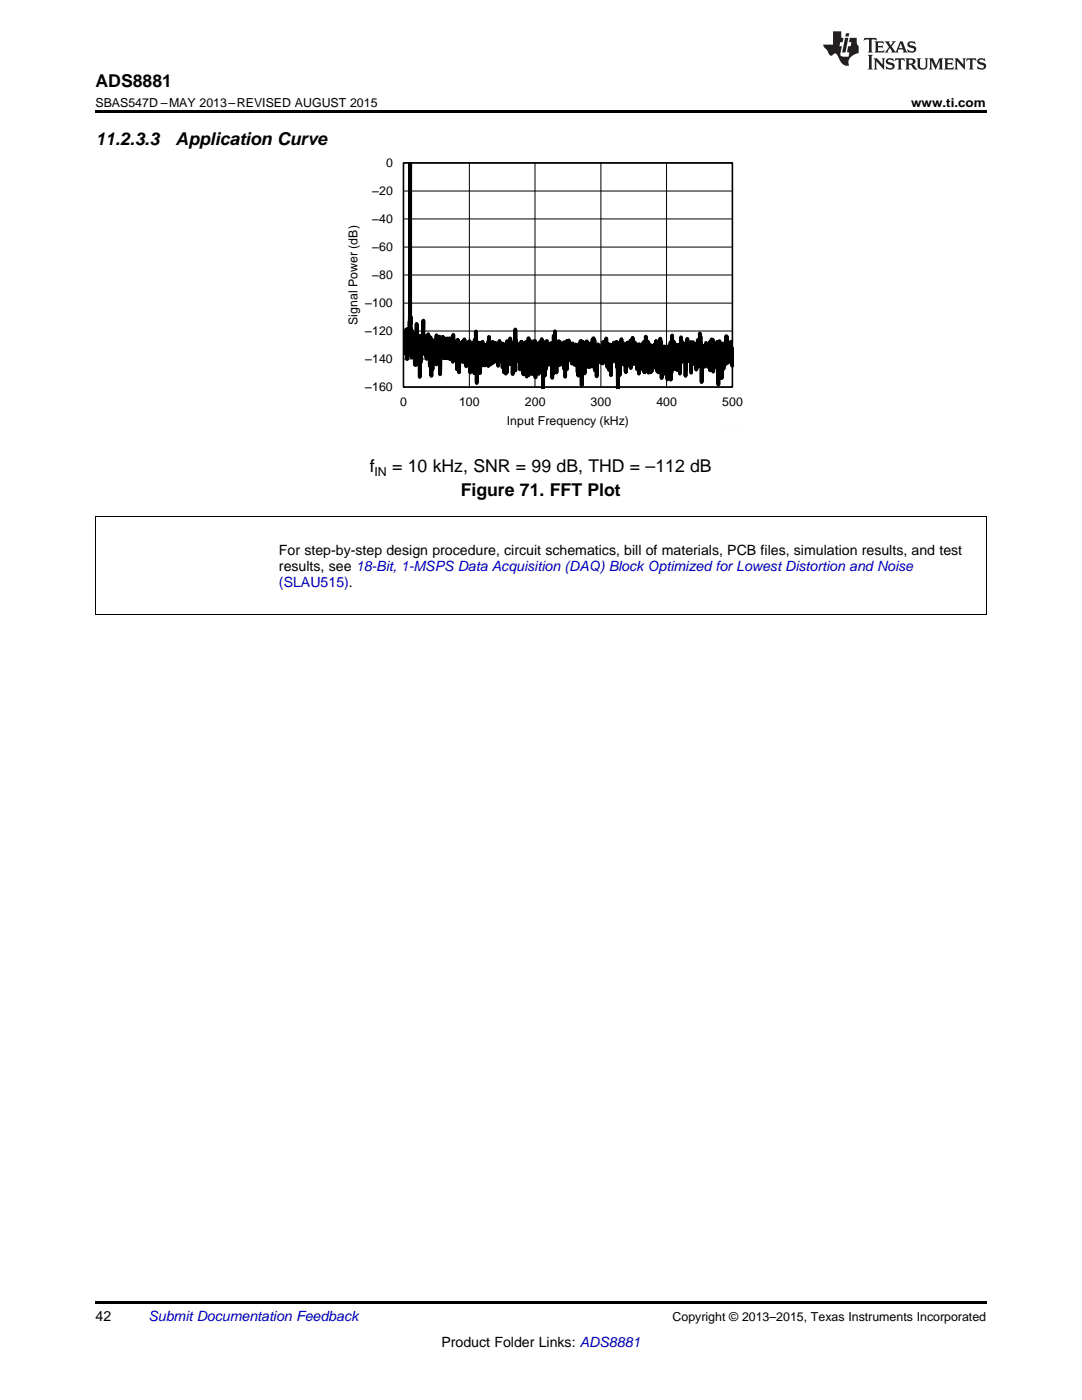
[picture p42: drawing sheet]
<svg xmlns="http://www.w3.org/2000/svg" width="216mm" height="279mm" viewBox="0 0 216 279" stroke-linecap="round" stroke-linejoin="round" font-family="sans-serif">
<defs><g id="words">
<g font-size="3.5">
<text x="19" y="17.3">ADS8881</text>
<text x="19" y="28.9">11.2.3.3</text>
<text x="35" y="28.9">Application Curve</text>
<text x="73.8" y="94.2">f</text>
<text x="78.2" y="94.2">= 10 kHz, SNR = 99 dB, THD = –112 dB</text>
<text x="91.9" y="99">Figure 71. FFT Plot</text>
</g>
<g font-size="2.8">
<text x="55.7" y="110.8">For step-by-step design procedure, circuit schematics, bill of materials, PCB files, simulation results, and test</text>
<text x="55.7" y="114">results, see 18-Bit, 1-MSPS Data Acquisition (DAQ) Block Optimized for Lowest Distortion and Noise</text>
<text x="19" y="263.6">42</text>
<text x="88.1" y="268.9">Product Folder Links: ADS8881</text>
</g>
<g font-size="2.8" fill="#0000c8">
<text x="55.7" y="117.2">(SLAU515).</text>
<text x="29.6" y="263.6">Submit Documentation Feedback</text>
</g>
<g font-size="2.5">
<text x="19" y="21.4">SBAS547D –MAY 2013–REVISED AUGUST 2015</text>
<text x="181.8" y="21.4">www.ti.com</text>
<text x="77" y="33.3">0</text>
<text x="74.3" y="39">±20</text>
<text x="74.3" y="44.5">±40</text>
<text x="74.3" y="50.1">±60</text>
<text x="74.3" y="55.7">±80</text>
<text x="71.3" y="64.8" transform="rotate(-90 71.3 64.8)">Signal Power (dB)</text>
<text x="72.9" y="61.3">±100</text>
<text x="72.9" y="66.9">±120</text>
<text x="72.9" y="72.5">±140</text>
<text x="72.9" y="78.1">±160</text>
<text x="79.8" y="81">0</text>
<text x="91.6" y="81">100</text>
<text x="104.7" y="81">200</text>
<text x="117.8" y="81">300</text>
<text x="131" y="81">400</text>
<text x="144.1" y="81">500</text>
<text x="101.1" y="84.9">Input Frequency (kHz)</text>
<text x="74.7" y="94.9">IN</text>
<text x="134.2" y="263.6">Copyright © 2013–2015, Texas Instruments Incorporated</text>
</g>
</g></defs>
<path d="M19 22h177.8v.5h-177.8zM19 122.7h.2zM196.7 122.7h.1zM19 259.7h177.8v.5h-177.8z" fill="#000"/>
<g fill="none" stroke="#000" stroke-width=".2">
<path d="M80.5 32.5h65.6v44.7h-65.6zM80.5 38.1h65.6M93.7 32.5v44.7M106.8 32.5v44.7M119.9 32.5v44.7M133 32.5v44.7M80.5 54.9h65.6M80.5 49.3h65.6M80.5 43.7h65.6M80.5 71.6h65.6M80.5 66.1h65.6M80.5 60.5h65.6"/>
<path d="M19 103.2h177.8M19.1 103.2v19.5M196.8 103.2v19.5M19 122.6h177.8"/>
</g>
<path d="M80.5 32.5h65.6v44.7h-65.6z" fill="none" stroke="#000" stroke-width=".31"/>
<path d="M80.6 68.4v-1.4l.1 2.2 .1-3.3 .1 3 .1-1.1v.7v2.2l.1-2.5 .1 3.1v-2.8v3.2l.1-6.1 .1 3.4 .2-2.2v1.5l.2-4.2v1v-32.6v31.4l.1 .8v-1.5l.2 8.1 .1-5.4v2.7l.2-1.7v4.4l.1-4.3 .1 4.2 .1-4.3 .1 5.9 .1-6.1 .1 6.1 .1-8.2 .2 7.8v-4.4l.1 2v-2.2l.1 1.5 .1-2.2 .1 4.3v-4.4l.1 8.2v-7l.1-.4 .1 4.4v-4.7l.1 2.3v-2.8l.2 2.9v-1.9v2.2l.2-6.2v5.8v-2.7l.2 3.3v-3.4l.2 4 .2-2.6v3.2l.1-2.5 .2 1.7v-.6l.1-3.5 .1 4.7 .1-3.9 .1 5.4v-4.3l.1 4.6v-5.9v3.8l.1-3.3 .1 7.2v-6.5l.2 5.2v-5l.1 2.4v-2.3l.1 1.2 .2-1.9v2.4v-2.7l.1 2.9v-2.7l.2 3.1v-1.6l.1 3.2v-5.8v4l.1-3.1 .1 3.8 .1-3.8 .1 2.7v-2.2l.1 .6v2.6l.1-4.3 .1 7.5 .1-5.7 .1 1.6 .1-2.1 .1 2.2 .1-3.5 .1 2.4 .1-2.2 .1 4.1v-3.7l.1 3.6 .2-3.6v3.2v-2l.2 2.5 .1-3.9v3.9v-4l.1 2.8 .2-2.6v3.8v-2.5l.1-1.2 .1 2.2v-2.5l.2 4.2 .1-2.9v2.3l.2-2.3 .1 1.9v-2.3l.1 3.8v-5.4l.2 3.6v-2.2l.2 3.1 .1-2.5 .1 1.7v-1.6l.2 2.1v-1v3.7l.1-5.9 .2 3.3 .1-2.3v5.5l.1-4.8 .2 2.2 .1-3.2 .1 2.5v-2.7l.1 1.6v-1.7l.2 4.1 .1-4.2v3l.1-2.1v3.1l.1-4.4v4.2l.1-2.9v2.3l.1-2.1 .1 3.9v-4.7l.1 4.1 .1-3.4 .1 .6v-.9v2.7v-2.7l.1 2.5 .1-3.1v3.7l.1-3.3 .1 2.3v-2.8l.1 6.3 .1-5.3v2.3l.2-2.4v2.6l.1-3v3.5l.3-3.6v2.9v-3l.1 6.1 .1-6.7 .2 3.8v-5.4l.2 10.2 .1-8.2v4.5l.1-2.8 .1 1.1v-2v3.1l.1-3.2 .1 3.8 .1-3.2v2.5v-1v3.5l.1-6.1 .1 4.6 .2-4.4 .1 4 .1-4.4v4.7v-3.9l.2 1.2v-1.1v3.5l.1-3.5v1.7l.1-1.9 .1 4 .1-4.1v3.8l.1-2.8v2.5l.1-2.8 .1 .9 .1-1.8 .1 4.5 .2-5.9 .1 4.3 .1-2.6v3.8l.1-3.7v3.7l.1-2.9 .1 1.6 .1-1.5v2.4l.1-4.1v4.1l.2-3.2v2l.1-1.2v1.9l.1-1.9 .1 2 .1-3.5 .1 2.6v-2.3v1.3l.1-1.4 .1 2.1v-1.8v3.5l.1-2.6 .1 3.2v-3.6l.2 .7 .1-2.1 .1 3.8 .1-3.2v1.7l.1-1.4v.8a2.57 2.57 0 0 1 .1 1.8l.1-.6 .1 2.5v-4.8l.2 2.4v-1.9l.1 5.2v-3.2v.4l.1-1.9 .1 2.1 .1-2.5v5.4l.2-6.1v5.8l.1-6.2v3.9v-2.9l.2 2.9 .1-2.7 .1 1.6v-1.4l.1 .3v2.9l.1-5.2 .1 4.3v-3.6l.1 4.2 .1-3.4 .1 2.7v-2l.1 .5v4.5l.1-5.3 .1 1.8 .1-2.3v2.7l.1-2.2v3l.1-3.1v4.7v-8.2l.3 6.3 .2-2.7v1.4v-1.6l.1 1.2v-1.8l.1 2.6 .1-1.6 .1 2 .1-1.2v3.3l.2-5.5 .1 5.3 .1-5.2v5.5l.1-3.2 .1 4.1 .2-5.8v2.6l.1-2 .1 3.7v-4.6v3.3l.1-3.7 .2 7v-3.9l.1-.6v.2l.1-2.2v2.5v-2.7l.1 2.3v-.8l.1 .7v-3.2v7.4l.1-5.4v.4l.2-.9v2.8l.2-3.7v5v-4.3l.1 3.9v-3.3l.1 .5v4.8l.1-5.5v1.7v-.3l.1 1v-2l.1 2.3v-3.8l.1 4.9 .2-4.9v7.2v-6.3l.1 5 .2-5.4 .1 2.8 .1-2.2 .1 2.5 .1-1.1v4l.2-6.3v4.5l.2-4.4 .1 5.4v-1.9l.1 1.7v-5.9l.1 3.3v-2.8l.1 5.6v-4.6v8.3l.1-8.9v4.4l.3-3.7v5.7l.1-6.8 .1 5.5 .2-5.7 .1 3.3 .1-2.3v.7v-.2l.1 3.3v-3.2l.1 1 .1-1.9 .1 2.9 .1-3v2.3l.1-2.4 .1 4.1v-3.6l.1 3.1v-2.3v.5l.1 5.1v-5.3l.1 1.7 .1-2.7v5.5l.1-7.6 .1 4.2 .1-5.1 .1 5.3 .1-2.7 .1 2.5v-1.2v4.4l.1-5 .1 2.1v-2.9l.1 3.1v-3v1.2l.1-.6v2.6l.1-3.8 .1 4.8 .1-4.6 .1 3.6 .1-.8 .1 1.1 .1-2.4v2.9l.1-3.6 .1 3.7 .1-3.9 .1 2.9v-3.5v5.3l.1-3.4 .1 3.3v-4.9l.1 6.6v-6l.2 3.1 .1-4.2v5.6l.1-5.4v2.4v-2.6l.2 3.5v-3.5v3.8l.1-4 .1 3.7v-2.5l.2 2.7 .1-1.9v1.8v-3.1l.2 4 .1-4.1 .2 4 .1-2.2v1.7l.1-2.8v3.4l.1-3.3 .1 3.6 .1-4.2v2.2l.1-1.1v.9l.1-1.7 .2 5.3 .1-2.7v3.4v-5.6v2.4l.2-3.2 .1 4v-2.5l.1 3.2v-5.2l.1 6 .1-5.1v.6l.1 7.3v-8.8l.1 2.3v-2.2l.1 4v-2.7l.1 1.2v-1.2v2.5l.1-2.5 .1 5 .2-5.6v4.4l.1-4.7 .1 4.3v-4.8l.1 1.7 .1-1.6v3.5l.1-1.9v.4v1.9l.1-2.2v3.3l.1-4.2v2.9v-3.1l.2 4.4v-4.6l.2 3.2 .1-3.3 .2 4.7 .1-5.5v2.6v-2.4l.1 2.1v-2.5l.2 5.7v-5.4l.1 6.1v-4.4l.1 1.7 .1-1.5 .1 .1 .1 5.3v-6.3l.1 3.5 .1-3.6 .1 2.5 .1-2.2v1.2l.1-.8v.7v-.3l.1 2.5v-3l.1 3v-.5v-2.5l.1 3.1 .2-3.3v2.4l.1-2.3 .1 3.3 .1-4.3v2.3l.1-1.4 .1 1.8v-2.3l.1 3v-2.4l.1 1.6 .1-1.7v2v-1.9l.1 1.1v-2.8l.2 5.8v-4l.1 .8v-1.4l.2 2.6v-.9v3.5l.1-5.2 .1 2.4v-2.2l.1 2.1v-1.9l.1 1.7v-1.7v5.8l.1-5.7v2.5v-1.9v1.1l.1-1.1v2.5l.2-3.5 .1 2.5v-2.3v2l.1-2.6v2.4l.1-2.3 .1 .6v2.2v-2l.1 1.1v-.8l.1 2.7 .1-1.7v.8v-3.2l.2 5.2v-1.1l.1 5.2M146.1 69.6v3.4l-.3-4.8v3.3v-2l-.1 .9v-1.2l-.1 2.2-.1-2.7v3.5l-.1-1.9v1.5l-.1-2.5-.1 1.4v-1.8l-.1 3.6-.1-5.3-.1 3.5v-3.6l-.1 5.3v-3l-.1 3.4-.1-3.7-.1 2.1v-2.2l-.1 4.6-.1-5-.2 4.1-.1-1.7v4.5l-.1-6.6v2.6v-.4l-.1 1-.1-2.7-.1 2.9v-4.2l-.2 2.6v-1.6l-.1 7.7v-8.4v3.9l-.1-2.9-.1 3.8v-5l-.1 5v-4.4l-.1 3.1-.1-1.8v3.2v-3.4l-.1 2.2-.1-2.7-.1 2.3v-2.2l-.1 2.1v-1.9l-.1 4.5v-6.4l-.1 4.7v-3.8l-.1-.8v3.2l-.1-3.4-.1 5.3-.1-4.2v4.2v-1.9l-.1 2.8-.1-5.7v3.2l-.1-1.3v2.9l-.1-3.5-.1 3.7v-3.8l-.1 2.2v-2.2l-.1 2.8v-3.1l-.1 2.3-.1-3-.1 3.1-.1-1.6-.1 .4v2.9l-.1-3.5-.1 2.5v-3.2v3.7l-.1 .4-.2-3v4.3l-.1-5.3v7.2v-5.6l-.1 2.3v-3.4v1.5l-.1-4-.1 3.9-.1-4.4v6.4v-4l-.1 3.8-.1-3.2-.1 3.4v-2.8l-.1 1.8v-4.2v5.4v-3.7l-.1-.5v3l-.1-3.1-.1 4.9v-5l-.1 2.8v-3l-.1 4.1v-2.2l-.1 .2-.2-1.7-.1 2v-2.7v2.3l-.2-1.6v2.7l-.2-2.9v5.6v-6.2l-.1 3.7-.2-2.6v2.6l-.1-2v1l-.1-1.4v2.5l-.1-2.8-.1 2.3-.1-3.9v4.5v-2.6l-.1 2.1-.1-2.5v4.6l-.1-5.2v6.5l-.1-6v2.4l-.1 .1v-1.9v1.8l-.1-2.2v1.3l-.1-.7-.1 2-.1-3-.1 1.4-.1-2.1v4.2l-.1-5-.1 4.3-.1-2.4v5.4l-.2-5.5v1l-.1-1.3-.1 5.1-.1-4-.1 2.3v-2.5v4.1l-.1-5-.1 4.3-.1-3.4-.1 1.8-.2-3.1v5.3l-.1-5.6-.1 4.7-.1-2v1.9l-.1-5.7-.1 7.4-.1-5.1-.1 2.6v3.9v-7.5l-.1 4.5v-3.9l-.1 2-.1-1.8-.1 6.2-.1-6.1v1.5l-.1-.8v5.8l-.1-5.4-.1 1.5v-1.7v3.3l-.1-3.6-.2 4.8v-5.5l-.2 2.5v-2l-.1 2.1-.1-2.5-.1 4.9v-4.9v2.3l-.2-2.5v6.5v-6.3l-.1 4.1v-5.1l-.1 1.3v-1.9l-.1 4.5-.1-3.1-.1 3.2v-2.6l-.1 2.3v-2.2v4.6l-.1-4.4-.1-.5-.1 4.7v-4.6v3.5l-.1-3.8-.1 2.4v-3.6l-.1 4.6-.2-3.8v4.6l-.1-4.5-.1 2.7-.1-2.3-.1 2.2-.1-2v4.6l-.2-4.2-.1 4.4v-5.3l-.1 1.8v-2.1l-.2 2.7-.1-2.5v5.5l-.1-6.2-.1 4.3-.1-3.8v4.4l-.1-3.9-.1 1.8v-3.8v3.2l-.1 2.3-.1-3.3-.1 4.9-.1-6v1.5l-.1-1.5v5.6l-.1-4.9-.2 3.3-.2-3.2v3l-.1-2.1v.3l-.1-.1v1.4l-.1-2.9-.1 5.9-.1-5.8v2.3l-.1-2.3-.1 1.9v-.6l-.1 3.6-.1-3.4v2.4v-2.4l-.1 2.1v-3.9l-.1 3.8-.1-3.3v3.3l-.1-3.2v3.4l-.1-4.3-.1 4.5-.2-5.3v4.4l-.1-2.3v1.9l-.1-1.9v1.5l-.1-1v3.5l-.1-5.5-.1 4.5v-3.4l-.1 2-.1-1.9v3.8l-.1-4.1-.2 3.6v-4.1l-.2 2.6v-2.4l-.1 5.6-.1-4.2v4.2v-4.8v1l-.1-1.2-.1 2.7-.1-1.6v2.4l-.2-4.3v1.9l-.2-1.6-.1 4v-5v4.2l-.3-3.6-.1 6.6v-6v3.5l-.1-3.3-.1 3.3v-3.2l-.1 8.3" fill="none" stroke="#000" stroke-width=".76"/>
<path d="M66.5 31.4v54.2M79.2 31.4h69.9M149.1 31.4v47M66.5 85.5h6.4M142.7 85.5h6.4" fill="none" stroke="#fefefe" stroke-width=".2" stroke-dasharray=".4 .1" stroke-linecap="butt"/>
<g fill="#231f20">
<path d="M172.5 7.6l-.1 .5 .4-.2h.6v.1v2.1l-.2 .4h.9l-.2-.4v-2.1l.1-.1h.5l.5 .2-.2-.5zM174.5 8.3l.2 .3v1.5l-.2 .4h1.8l.2-.6a1.04 1.04 0 0 1-1.3 .2v-.7h.6l.3 .2v-.6l-.3 .2h-.6v-.6l.8-.1 .4 .3-.2-.5zM176.5 8.3l.9 1.1-.9 1.1h.8l-.2-.2 .4-.7 .5 .7-.2 .2h1.5l-.2-.2 .2-.4h.9l.1 .4-.2 .2h1l-.3-.3-.7-1.9h-.5l-.9 2-.8-1 .9-1h-.8l.1 .3-.4 .5-.3-.6 .1-.2zM179.7 8.6l.4 1h-.7zM181.3 8.4a.63 .63 0 0 0-.2 .7 .63 .63 0 0 0 .6 .4l.6 .2 .1 .2a.75 .75 0 0 1-.7 .4 .75 .75 0 0 1-.6-.5l.1 .7 .1-.1a1.11 1.11 0 0 0 1.5-.6 1.13 1.13 0 0 0-1.2-.8l-.1-.4a1.04 1.04 0 0 1 1.2 .2l-.2-.5-.2 .1-.4-.2zM173.2 10.9l.2 .4v2.2l-.2 .4h1l-.3-.4v-2.2l.3-.4zM174.3 11.6l.3 .4v1.5l-.3 .4h.8l-.2-.4v-1.3l1.5 1.7v-1.9l.2-.4h-.7l.2 .4v.9l-1.1-1.3zM177 11.8a.62 .62 0 0 0-.2 .7 .62 .62 0 0 0 .6 .4l.6 .1 .1 .3a.76 .76 0 0 1-.7 .3 .76 .76 0 0 1-.7-.4l.2 .7 .1-.1a1.11 1.11 0 0 0 1.5-.6 1.13 1.13 0 0 0-1.2-.8l-.1-.4a1.04 1.04 0 0 1 1.2 .2l-.2-.6-.2 .1-.5-.1zM178.7 11.6l-.2 .6a.61 .61 0 0 1 .8-.3v1.6l-.2 .4h.9l-.2-.4v-1.6a.63 .63 0 0 1 .7 .3l-.1-.6zM180.6 11.6l.3 .4v1.5l-.3 .4h1l-.2-.2-.1-.8 .6 .2a.76 .76 0 0 0 1.2 .7l-1-1a.58 .58 0 0 0 .6-.5 .58 .58 0 0 0-.5-.6zM181.4 11.9h.1a.45 .45 0 0 1 .5 .1 .45 .45 0 0 1 .1 .5l-.8 .2zM182.9 11.6l.2 .2a2.17 2.17 0 0 0 .3 1.9 .99 .99 0 0 0 1.6-.6v-1.1l.2-.4h-.7l.2 .2a1.92 1.92 0 0 1-.2 1.8 .6 .6 0 0 1-.9-.5v-1.1l.2-.4zM185.4 11.6l.2 .4v1.5l-.2 .4h.7l-.2-.4v-1.4l.8 1.8 .8-1.8v1.4l-.2 .4h.9l-.2-.4v-1.5l.2-.4h-.8l-.6 1.5-.6-1.5zM188.4 11.6l.2 .4v1.5l-.2 .4h1.8l.1-.6a1.04 1.04 0 0 1-1.2 .1v-.6h.5l.4 .2v-.6l-.4 .2h-.5v-.7h.8l.3 .3-.1-.6zM190.5 11.6l.2 .4v1.5l-.2 .4h.7l-.2-.4v-1.3l1.5 1.7v-1.9l.2-.4h-.7l.2 .4v.9l-1.1-1.3zM192.9 11.6l-.1 .6a.61 .61 0 0 1 .7-.3l.1 1.6-.3 .4h1l-.3-.4 .1-1.6a.63 .63 0 0 1 .7 .3l-.1-.6zM195.2 11.8a.62 .62 0 0 0-.2 .7 .62 .62 0 0 0 .6 .4l.6 .1 .1 .3a.76 .76 0 0 1-.7 .3 .76 .76 0 0 1-.6-.4l.1 .7 .1-.1a1.11 1.11 0 0 0 1.6-.6 1.13 1.13 0 0 0-1.3-.8l-.1-.4a1.04 1.04 0 0 1 1.2 .2l-.1-.6-.2 .1-.5-.1z"/>
<path d="M166.2 6.3v2.6h-1.9v.4l.8 .9a.91 .91 0 0 0 1 .8 .56 .56 0 0 1 .5-.3 .56 .56 0 0 1 .5 .3l.4 .8a1.53 1.53 0 0 0 1.9 1.2 1.54 1.54 0 0 1 1-2.1l.9-.3v-1.4a1.52 1.52 0 0 1-.4-1.6h-1.3l-.2 .8h.5l-.2 .8h-.5l-.1 1v.2l.4 .1-.2 .8a1.93 1.93 0 0 1-1.6-.3l.3-1.8h-.5l.2-.8h.4l.2-.8h-.4v-1.3zM168.6 7.6l-.6 2.9h.7l.6-2.9zM168.8 6.6l-.1 .7h.6l.2-.7z"/>
</g>
<use href="#words"/>
</svg>
